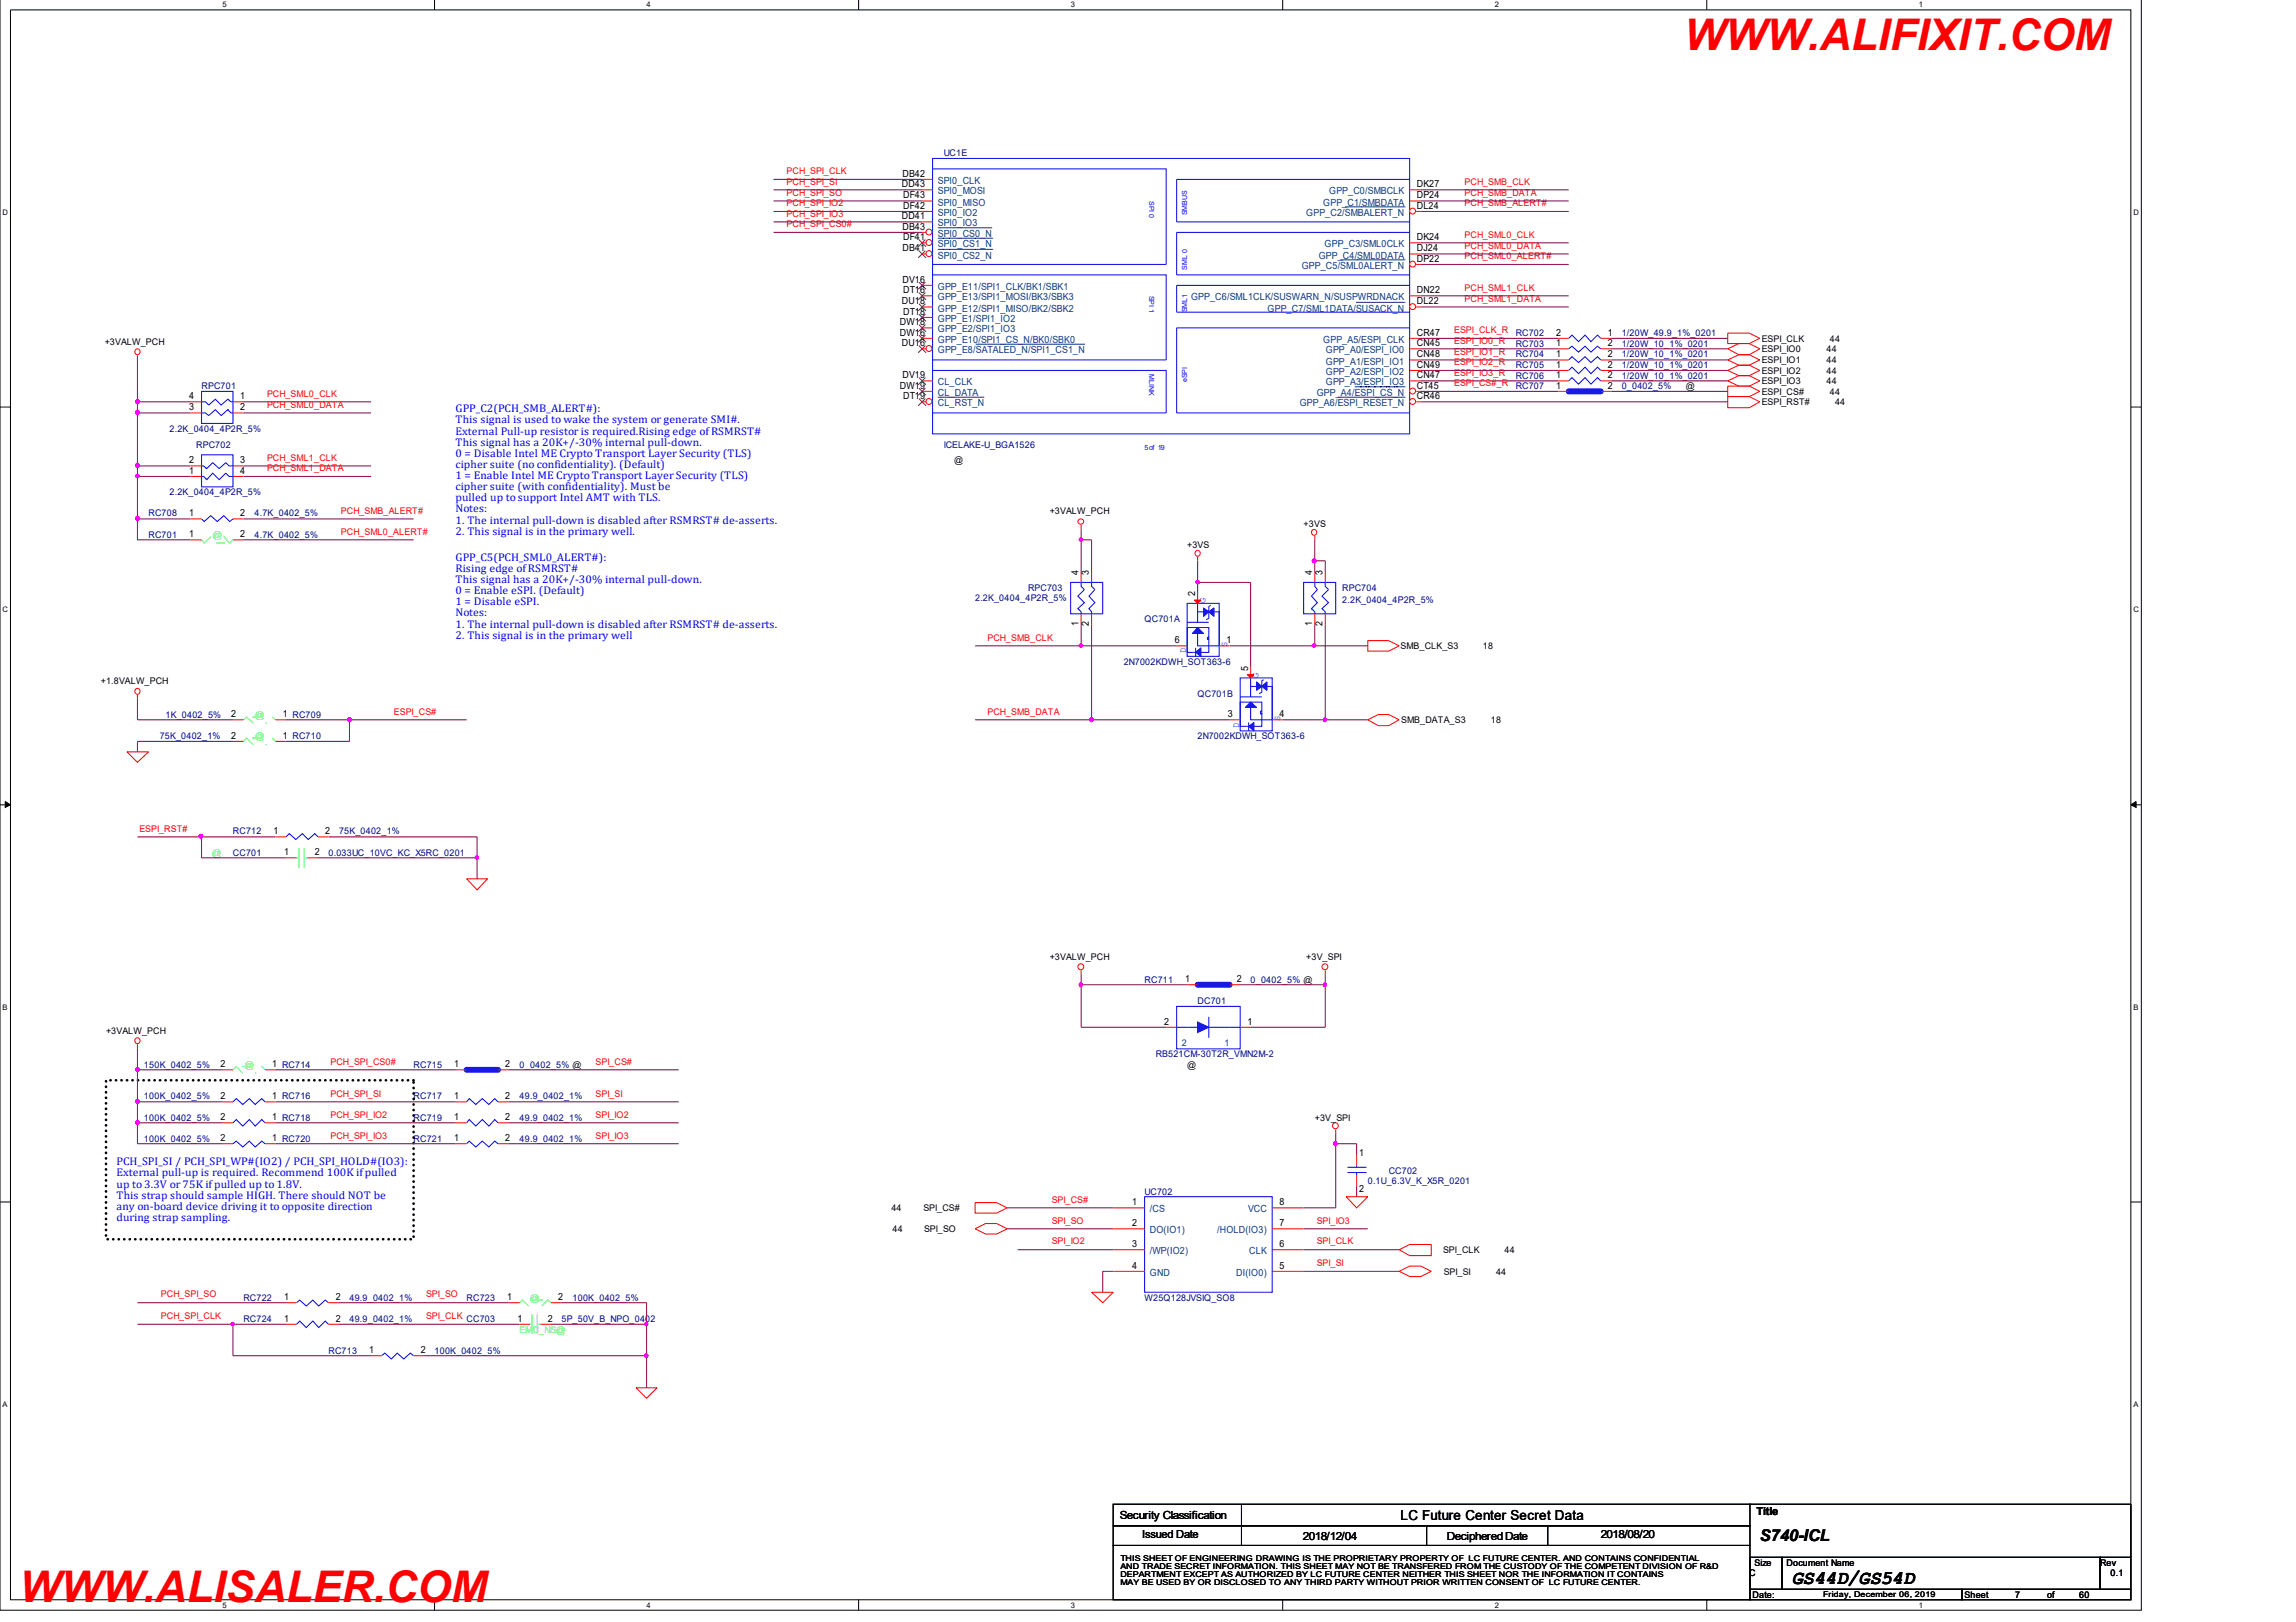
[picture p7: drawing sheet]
<svg xmlns="http://www.w3.org/2000/svg" width="297mm" height="210mm" viewBox="0 0 297 210" stroke-linecap="round" stroke-linejoin="round" font-family="sans-serif">
<defs><g id="words">
<g font-size="5.6" fill="#f00">
<text x="217.9" y="6.4">WWW.ALIFIXIT.COM</text>
<text x="2.5" y="207.3">WWW.ALISALER.COM</text>
</g>
<text font-size="2.5" x="231.8" y="205">GS44D/GS54D</text>
<text font-size="2.1" x="227.7" y="199.4">S740-ICL</text>
<text font-size="1.8" x="181.2" y="196.7">LC Future Center Secret Data</text>
<g font-size="1.4" fill="#00f">
<text x="58.9" y="53.4">GPP_C2(PCH_SMB_ALERT#):</text>
<text x="58.9" y="54.8">This signal is used to wake the system or generate SMI#.</text>
<text x="58.9" y="56.2">External Pull-up resistor is required.Rising edge ofRSMRST#</text>
<text x="58.9" y="57.7">This signal has a 20K+/-30% internal pull-down.</text>
<text x="58.9" y="59.1">0 = Disable Intel ME Crypto Transport Layer Security (TLS)</text>
<text x="58.9" y="60.6">cipher suite (no confidentiality). (Default)</text>
<text x="58.9" y="62">1 = Enable Intel ME Crypto Transport Layer Security (TLS)</text>
<text x="58.9" y="63.4">cipher suite (with confidentiality). Must be</text>
<text x="58.9" y="64.9">pulled up to support Intel AMT with TLS.</text>
<text x="58.9" y="66.3">Notes:</text>
<text x="58.9" y="67.7">1. The internal pull-down is disabled after RSMRST# de-asserts.</text>
<text x="58.9" y="69.2">2. This signal is in the primary well.</text>
<text x="58.9" y="72.6">GPP_C5(PCH_SML0_ALERT#):</text>
<text x="58.9" y="74">Rising edge ofRSMRST#</text>
<text x="58.9" y="75.5">This signal has a 20K+/-30% internal pull-down.</text>
<text x="58.9" y="76.9">0 = Enable eSPI. (Default)</text>
<text x="58.9" y="78.3">1 = Disable eSPI.</text>
<text x="58.9" y="79.8">Notes:</text>
<text x="58.9" y="81.2">1. The internal pull-down is disabled after RSMRST# de-asserts.</text>
<text x="58.9" y="82.6">2. This signal is in the primary well</text>
<text x="15.1" y="155.1">This strap should sample HIGH. There should NOT be</text>
<text x="15.1" y="150.8">PCH_SPI_SI / PCH_SPI_WP#(IO2) / PCH_SPI_HOLD#(IO3):</text>
<text x="15.1" y="152.2">External pull-up is required. Recommend 100K ifpulled</text>
<text x="15.1" y="153.7">up to 3.3V or 75K ifpulled up to 1.8V.</text>
<text x="15.1" y="156.6">any on-board device driving it to opposite direction</text>
<text x="15.1" y="158">during strap sampling.</text>
</g>
<g font-size="1.4">
<text x="144.9" y="196.5">Security Classification</text>
<text x="227.2" y="196.1">Title</text>
<text x="147.7" y="199.1">Issued Date</text>
<text x="168.6" y="199.2">2018/12/04</text>
<text x="187.2" y="199.2">Deciphered Date</text>
<text x="207.1" y="199.1">2018/08/20</text>
</g>
<g font-size="1.3">
<text x="116.8" y="22.9">DB42</text>
<text x="116.7" y="24.2">DD43</text>
<text x="116.7" y="28.4">DD41</text>
<text x="116.8" y="29.7">DB43</text>
<text x="116.8" y="25.7">DF43</text>
<text x="116.8" y="27">DF42</text>
<text x="183.3" y="25.7">DP24</text>
<text x="183.3" y="27">DL24</text>
<text x="183.3" y="24.2">DK27</text>
<text x="116.8" y="32.5">DB41</text>
<text x="116.8" y="31.1">DF41</text>
<text x="183.3" y="32.5">DJ24</text>
<text x="183.3" y="31.1">DK24</text>
<text x="183.3" y="33.9">DP22</text>
<text x="116.7" y="39.4">DU18</text>
<text x="116.8" y="36.6">DV16</text>
<text x="116.8" y="40.7">DT18</text>
<text x="116.8" y="37.9">DT16</text>
<text x="183.3" y="37.9">DN22</text>
<text x="183.3" y="39.4">DL22</text>
<text x="116.4" y="43.4">DW16</text>
<text x="116.4" y="42.1">DW18</text>
<text x="116.7" y="44.8">DU16</text>
<text x="183.3" y="43.4">CR47</text>
<text x="183.3" y="44.8">CN45</text>
<text x="183.3" y="46.2">CN48</text>
<text x="183.3" y="47.6">CN49</text>
<text x="201.3" y="46.2">1</text>
<text x="201.3" y="43.4">2</text>
<text x="201.3" y="44.8">1</text>
<text x="201.3" y="47.6">1</text>
<text x="208" y="46.2">2</text>
<text x="208" y="43.4">1</text>
<text x="208" y="44.8">2</text>
<text x="208" y="47.6">2</text>
<text x="24.5" y="51.7">4</text>
<text x="24.5" y="53.1">3</text>
<text x="31.1" y="51.7">1</text>
<text x="31.1" y="53.1">2</text>
<text x="116.4" y="50.3">DW19</text>
<text x="116.8" y="49">DV19</text>
<text x="116.8" y="51.7">DT19</text>
<text x="183.3" y="50.3">CT45</text>
<text x="183.3" y="51.7">CR46</text>
<text x="183.3" y="49">CN47</text>
<text x="201.3" y="50.3">1</text>
<text x="201.3" y="49">1</text>
<text x="208" y="50.3">2</text>
<text x="208" y="49">2</text>
<text x="24.5" y="60">2</text>
<text x="31.1" y="60">3</text>
<text x="24.5" y="61.3">1</text>
<text x="31.1" y="61.3">4</text>
<text x="24.5" y="69.5">1</text>
<text x="24.5" y="66.8">1</text>
<text x="31.1" y="69.5">2</text>
<text x="31.1" y="66.8">2</text>
<text x="139.5" y="74.4" transform="rotate(-90 139.5 74.4)">4</text>
<text x="140.9" y="74.4" transform="rotate(-90 140.9 74.4)">3</text>
<text x="154.6" y="77.1" transform="rotate(-90 154.6 77.1)">2</text>
<text x="169.8" y="74.4" transform="rotate(-90 169.8 74.4)">4</text>
<text x="171.1" y="74.4" transform="rotate(-90 171.1 74.4)">3</text>
<text x="139.5" y="81" transform="rotate(-90 139.5 81)">1</text>
<text x="140.9" y="81" transform="rotate(-90 140.9 81)">2</text>
<text x="152" y="83.2">6</text>
<text x="158.7" y="83.2">1</text>
<text x="169.8" y="81" transform="rotate(-90 169.8 81)">1</text>
<text x="171.1" y="81" transform="rotate(-90 171.1 81)">2</text>
<text x="161.5" y="86.8" transform="rotate(-90 161.5 86.8)">5</text>
<text x="29.9" y="92.8">2</text>
<text x="29.9" y="95.6">2</text>
<text x="36.6" y="92.8">1 RC709</text>
<text x="36.6" y="95.6">1 RC710</text>
<text x="158.8" y="92.8">3</text>
<text x="165.5" y="92.8">4</text>
<text x="35.4" y="108">1</text>
<text x="42.1" y="108">2</text>
<text x="36.7" y="110.7">1</text>
<text x="40.7" y="110.7">2</text>
<text x="153.3" y="127.1">1</text>
<text x="160" y="127.1">2</text>
<text x="150.6" y="132.6">2</text>
<text x="161.4" y="132.6">1</text>
<text x="28.5" y="138.1">2</text>
<text x="28.5" y="142.3">2</text>
<text x="35.2" y="138.1">1 RC714</text>
<text x="35.2" y="142.3">1 RC716</text>
<text x="58.8" y="138.1">1</text>
<text x="58.8" y="142.3">1</text>
<text x="65.4" y="138.1">2</text>
<text x="65.4" y="142.3">2</text>
<text x="28.5" y="145">2</text>
<text x="28.5" y="147.7">2</text>
<text x="35.2" y="145">1 RC718</text>
<text x="35.2" y="147.7">1 RC720</text>
<text x="58.8" y="145">1</text>
<text x="58.8" y="147.7">1</text>
<text x="65.4" y="145">2</text>
<text x="65.4" y="147.7">2</text>
<text x="175.9" y="149.6">1</text>
<text x="146.5" y="156">1</text>
<text x="165.5" y="156">8</text>
<text x="175.9" y="154.3">2</text>
<text x="146.5" y="158.7">2</text>
<text x="146.5" y="161.4">3</text>
<text x="165.5" y="161.4">6</text>
<text x="165.5" y="158.7">7</text>
<text x="146.5" y="164.2">4</text>
<text x="165.5" y="164.2">5</text>
<text x="36.7" y="168.2">1</text>
<text x="36.7" y="171">1</text>
<text x="43.4" y="168.2">2</text>
<text x="43.4" y="171">2</text>
<text x="65.6" y="168.2">1</text>
<text x="67" y="171">1</text>
<text x="70.9" y="171">2</text>
<text x="72.2" y="168.2">2</text>
<text x="47.8" y="175.1">1</text>
<text x="54.4" y="175.1">2</text>
</g>
<g font-size="1.3" fill="#004080">
<text x="121.3" y="23.8">SPI0_CLK</text>
<text x="121.3" y="25.2">SPI0_MOSI</text>
<text x="121.3" y="26.6">SPI0_MISO</text>
<text x="121.3" y="28">SPI0_IO2</text>
<text x="121.3" y="29.3">SPI0_IO3</text>
<text x="169" y="28">GPP_C2/SMBALERT_N</text>
<text x="171.2" y="26.6">GPP_C1/SMBDATA</text>
<text x="172" y="25.2">GPP_C0/SMBCLK</text>
<text x="121.3" y="33.5">SPI0_CS2_N</text>
<text x="121.3" y="32">SPI0_CS1_N</text>
<text x="121.3" y="30.7">SPI0_CS0_N</text>
<text x="168.4" y="34.8">GPP_C5/SML0ALERT_N</text>
<text x="170.6" y="33.5">GPP_C4/SML0DATA</text>
<text x="171.4" y="32">GPP_C3/SML0CLK</text>
<text x="121.3" y="41.7">GPP_E1/SPI1_IO2</text>
<text x="121.3" y="40.3">GPP_E12/SPI1_MISO/BK2/SBK2</text>
<text x="121.3" y="37.5">GPP_E11/SPI1_CLK/BK1/SBK1</text>
<text x="121.3" y="38.9">GPP_E13/SPI1_MOSI/BK3/SBK3</text>
<text x="154.1" y="38.9">GPP_C6/SML1CLK/SUSWARN_N/SUSPWRDNACK</text>
<text x="164" y="40.3">GPP_C7/SML1DATA/SUSACK_N</text>
<text x="121.3" y="44.4">GPP_E10/SPI1_CS_N/BK0/SBK0</text>
<text x="121.3" y="43">GPP_E2/SPI1_IO3</text>
<text x="121.3" y="45.7">GPP_E8/SATALED_N/SPI1_CS1_N</text>
<text x="171.2" y="44.4">GPP_A5/ESPI_CLK</text>
<text x="171.5" y="45.7">GPP_A0/ESPI_IO0</text>
<text x="171.5" y="47.2">GPP_A1/ESPI_IO1</text>
<text x="121.3" y="52.6">CL_RST_N</text>
<text x="121.3" y="51.2">CL_DATA</text>
<text x="121.3" y="49.9">CL_CLK</text>
<text x="168.1" y="52.6">GPP_A6/ESPI_RESET_N</text>
<text x="170.3" y="51.2">GPP_A4/ESPI_CS_N</text>
<text x="171.5" y="49.9">GPP_A3/ESPI_IO3</text>
<text x="171.5" y="48.5">GPP_A2/ESPI_IO2</text>
<text x="148.8" y="159.6">DO(IO1)</text>
<text x="148.8" y="156.9">/CS</text>
<text x="157.5" y="159.6">/HOLD(IO3)</text>
<text x="161.5" y="156.9">VCC</text>
<text x="148.8" y="165.1">GND</text>
<text x="148.8" y="162.3">/WP(IO2)</text>
<text x="159.9" y="165.1">DI(IO0)</text>
<text x="161.6" y="162.3">CLK</text>
</g>
<g font-size="1.2" fill="#f00">
<text x="101.8" y="23.9">PCH_SPI_SI</text>
<text x="101.8" y="22.5">PCH_SPI_CLK</text>
<text x="189.5" y="23.9">PCH_SMB_CLK</text>
<text x="101.8" y="29.4">PCH_SPI_CS0#</text>
<text x="101.8" y="25.3">PCH_SPI_SO</text>
<text x="101.8" y="28">PCH_SPI_IO3</text>
<text x="101.8" y="26.7">PCH_SPI_IO2</text>
<text x="189.5" y="26.7">PCH_SMB_ALERT#</text>
<text x="189.5" y="25.3">PCH_SMB_DATA</text>
<text x="189.5" y="33.5">PCH_SML0_ALERT#</text>
<text x="189.5" y="30.7">PCH_SML0_CLK</text>
<text x="189.5" y="32.2">PCH_SML0_DATA</text>
<text x="189.5" y="39">PCH_SML1_DATA</text>
<text x="189.5" y="37.6">PCH_SML1_CLK</text>
<text x="188.1" y="45.9">ESPI_IO1_R</text>
<text x="188.1" y="44.5">ESPI_IO0_R</text>
<text x="188.1" y="47.3">ESPI_IO2_R</text>
<text x="188.1" y="43.1">ESPI_CLK_R</text>
<text x="34.5" y="51.3">PCH_SML0_CLK</text>
<text x="34.5" y="52.8">PCH_SML0_DATA</text>
<text x="188.1" y="48.6">ESPI_IO3_R</text>
<text x="188.1" y="50">ESPI_CS#_R</text>
<text x="34.5" y="59.6">PCH_SML1_CLK</text>
<text x="34.5" y="61">PCH_SML1_DATA</text>
<text x="44.1" y="66.5">PCH_SMB_ALERT#</text>
<text x="44.1" y="69.2">PCH_SML0_ALERT#</text>
<text x="127.8" y="82.9">PCH_SMB_CLK</text>
<text x="51" y="92.5">ESPI_CS#</text>
<text x="127.8" y="92.5">PCH_SMB_DATA</text>
<text x="18" y="107.6">ESPI_RST#</text>
<text x="42.8" y="137.8">PCH_SPI_CS0#</text>
<text x="77" y="137.8">SPI_CS#</text>
<text x="42.8" y="141.9">PCH_SPI_SI</text>
<text x="77" y="141.9">SPI_SI</text>
<text x="42.8" y="144.6">PCH_SPI_IO2</text>
<text x="42.8" y="147.3">PCH_SPI_IO3</text>
<text x="77" y="144.6">SPI_IO2</text>
<text x="77" y="147.3">SPI_IO3</text>
<text x="136.1" y="155.6">SPI_CS#</text>
<text x="136.1" y="161.1">SPI_IO2</text>
<text x="136.1" y="158.3">SPI_SO</text>
<text x="170.3" y="161.1">SPI_CLK</text>
<text x="170.3" y="158.3">SPI_IO3</text>
<text x="20.8" y="167.9">PCH_SPI_SO</text>
<text x="55.1" y="167.9">SPI_SO</text>
<text x="170.3" y="163.8">SPI_SI</text>
<text x="20.8" y="170.7">PCH_SPI_CLK</text>
<text x="55.1" y="170.7">SPI_CLK</text>
</g>
<g font-size="1.2" fill="#000080">
<text x="122.1" y="20.2">UC1E</text>
<text x="196.1" y="46.2">RC704</text>
<text x="196.1" y="43.5">RC702</text>
<text x="196.1" y="44.9">RC703</text>
<text x="196.1" y="47.7">RC705</text>
<text x="209.8" y="46.2">1/20W_10_1%_0201</text>
<text x="209.8" y="43.5">1/20W_49.9_1%_0201</text>
<text x="209.8" y="44.9">1/20W_10_1%_0201</text>
<text x="209.8" y="47.7">1/20W_10_1%_0201</text>
<text x="26.1" y="50.4">RPC701</text>
<text x="196.1" y="50.4">RC707</text>
<text x="196.1" y="49">RC706</text>
<text x="209.8" y="50.4">0_0402_5%</text>
<text x="209.8" y="49">1/20W_10_1%_0201</text>
<text x="21.9" y="55.9">2.2K_0404_4P2R_5%</text>
<text x="25.4" y="57.9">RPC702</text>
<text x="122.1" y="57.9">ICELAKE-U_BGA1526</text>
<text x="21.9" y="64.1">2.2K_0404_4P2R_5%</text>
<text x="19.2" y="69.6">RC701</text>
<text x="19.2" y="66.8">RC708</text>
<text x="32.9" y="69.6">4.7K_0402_5%</text>
<text x="32.9" y="66.8">4.7K_0402_5%</text>
<text x="126.2" y="77.8">2.2K_0404_4P2R_5%</text>
<text x="133" y="76.5">RPC703</text>
<text x="173.7" y="76.5">RPC704</text>
<text x="148.1" y="80.5">QC701A</text>
<text x="173.7" y="78.1">2.2K_0404_4P2R_5%</text>
<text x="145.4" y="86">2N7002KDWH_SOT363-6</text>
<text x="20.7" y="95.7">75K_0402_1%</text>
<text x="21.4" y="92.9">1K_0402_5%</text>
<text x="154.9" y="90.2">QC701B</text>
<text x="154.9" y="95.7">2N7002KDWH_SOT363-6</text>
<text x="30.1" y="108">RC712</text>
<text x="43.9" y="108">75K_0402_1%</text>
<text x="30.1" y="110.8">CC701</text>
<text x="42.5" y="110.8">0.033UC_10VC_KC_X5RC_0201</text>
<text x="148.1" y="127.2">RC711</text>
<text x="154.9" y="130">DC701</text>
<text x="161.8" y="127.2">0_0402_5% @</text>
<text x="149.5" y="136.8">RB521CM-30T2R_VMN2M-2</text>
<text x="18.6" y="138.2">150K_0402_5%</text>
<text x="18.6" y="142.3">100K_0402_5%</text>
<text x="53.5" y="138.2">RC715</text>
<text x="53.5" y="142.3">RC717</text>
<text x="67.2" y="138.2">0_0402_5% @</text>
<text x="67.2" y="142.3">49.9_0402_1%</text>
<text x="18.6" y="145">100K_0402_5%</text>
<text x="18.6" y="147.8">100K_0402_5%</text>
<text x="53.5" y="145">RC719</text>
<text x="53.5" y="147.8">RC721</text>
<text x="67.2" y="145">49.9_0402_1%</text>
<text x="67.2" y="147.8">49.9_0402_1%</text>
<text x="148.1" y="154.6">UC702</text>
<text x="177" y="153.3">0.1U_6.3V_K_X5R_0201</text>
<text x="179.7" y="151.9">CC702</text>
<text x="31.5" y="168.3">RC722</text>
<text x="31.5" y="171.1">RC724</text>
<text x="45.2" y="168.3">49.9_0402_1%</text>
<text x="45.2" y="171.1">49.9_0402_1%</text>
<text x="60.4" y="168.3">RC723</text>
<text x="60.4" y="171.1">CC703</text>
<text x="72.6" y="171.1">5P_50V_B_NPO_0402</text>
<text x="74.1" y="168.3">100K_0402_5%</text>
<text x="148.1" y="168.3">W25Q128JVSIQ_SO8</text>
<text x="42.5" y="175.2">RC713</text>
<text x="56.2" y="175.2">100K_0402_5%</text>
</g>
<g font-size="1.2">
<text x="13.5" y="44.6">+3VALW_PCH</text>
<text x="227.9" y="47">ESPI_IO1</text>
<text x="227.9" y="45.6">ESPI_IO0</text>
<text x="227.9" y="44.2">ESPI_CLK</text>
<text x="236.3" y="47">44</text>
<text x="236.3" y="45.6">44</text>
<text x="236.7" y="44.2">44</text>
<text x="218.1" y="50.4">@</text>
<text x="227.9" y="48.4">ESPI_IO2</text>
<text x="227.9" y="49.7">ESPI_IO3</text>
<text x="227.9" y="52.4">ESPI_RST#</text>
<text x="227.9" y="51.1">ESPI_CS#</text>
<text x="236.3" y="48.4">44</text>
<text x="236.3" y="49.7">44</text>
<text x="236.7" y="51.1">44</text>
<text x="237.4" y="52.4">44</text>
<text x="123.4" y="60">@</text>
<text x="135.8" y="66.6">+3VALW_PCH</text>
<text x="153.6" y="71">+3VS</text>
<text x="168.7" y="68.3">+3VS</text>
<text x="13" y="88.5">+1.8VALW_PCH</text>
<text x="181.2" y="84">SMB_CLK_S3</text>
<text x="191.9" y="84">18</text>
<text x="181.3" y="93.6">SMB_DATA_S3</text>
<text x="192.9" y="93.6">18</text>
<text x="135.8" y="124.2">+3VALW_PCH</text>
<text x="169" y="124.2">+3V_SPI</text>
<text x="13.7" y="133.8">+3VALW_PCH</text>
<text x="153.6" y="138.2">@</text>
<text x="170.1" y="145">+3V_SPI</text>
<text x="115.3" y="156.7">44</text>
<text x="115.5" y="159.4">44</text>
<text x="119.5" y="156.7">SPI_CS#</text>
<text x="119.5" y="159.4">SPI_SO</text>
<text x="186.7" y="162.2">SPI_CLK</text>
<text x="186.8" y="164.9">SPI_SI</text>
<text x="193.5" y="164.9">44</text>
<text x="194.6" y="162.2">44</text>
<text x="226.3" y="204">C</text>
<text x="227" y="202.6">Size</text>
<text x="231.1" y="202.6">Document Name</text>
<text x="271.7" y="202.6">Rev</text>
<text x="273" y="204">0.1</text>
<text x="226.7" y="206.8">Date:</text>
<text x="254.2" y="206.8">Sheet</text>
<text x="260.7" y="206.8">7</text>
<text x="264.8" y="206.8">of</text>
<text x="269" y="206.8">60</text>
</g>
<g font-size="1.2" fill="#0f0">
<text x="27.5" y="69.6">@</text>
<text x="33" y="92.9">@</text>
<text x="33" y="95.7">@</text>
<text x="27.4" y="110.8">@</text>
<text x="31.7" y="138.2">@</text>
<text x="67.2" y="172.5">EMC_NS@</text>
<text x="68.6" y="168.3">@</text>
</g>
<g font-size="1.2" fill="#00f">
<text x="156" y="78.1" transform="rotate(-90 156 78.1)">G</text>
<text x="158.7" y="83.7" transform="rotate(-90 158.7 83.7)">S</text>
<text x="153.4" y="84.5" transform="rotate(-90 153.4 84.5)">D</text>
<text x="162.8" y="87.7" transform="rotate(-90 162.8 87.7)">G</text>
<text x="160.3" y="94.2" transform="rotate(-90 160.3 94.2)">D</text>
<text x="165.6" y="93.3" transform="rotate(-90 165.6 93.3)">S</text>
</g>
<g font-size="1.2" fill="#004080">
<text x="152.9" y="135.4">2</text>
<text x="158.4" y="135.4">1</text>
</g>
<g font-size="1">
<text x="28.8" y=".9">5</text>
<text x="83.7" y=".9">4</text>
<text x="138.5" y=".9">3</text>
<text x="193.4" y=".9">2</text>
<text x="248.2" y=".9">1</text>
<text x=".3" y="27.8">D</text>
<text x="276" y="27.8">D</text>
<text x=".3" y="79.2">C</text>
<text x="276" y="79.2">C</text>
<text x=".3" y="130.7">B</text>
<text x="276" y="130.7">B</text>
<text x=".3" y="182">A</text>
<text x="276" y="182">A</text>
<text x="144.9" y="203">AND TRADE SECRET INFORMATION. THIS SHEET MAY NOT BE TRANSFERED FROM THE CUSTODY OF THE COMPETENT DIVISION OF R&amp;D</text>
<text x="144.9" y="202">THIS SHEET OF ENGINEERING DRAWING IS THE PROPRIETARY PROPERTY OF LC FUTURE CENTER. AND CONTAINS CONFIDENTIAL</text>
<text x="28.8" y="208">5</text>
<text x="83.7" y="208">4</text>
<text x="138.5" y="208">3</text>
<text x="144.9" y="205.1">MAY BE USED BY OR DISCLOSED TO ANY THIRD PARTY WITHOUT PRIOR WRITTEN CONSENT OF LC FUTURE CENTER.</text>
<text x="144.9" y="204.1">DEPARTMENT EXCEPT AS AUTHORIZED BY LC FUTURE CENTER NEITHER THIS SHEET NOR THE INFORMATION IT CONTAINS</text>
<text x="193.4" y="208">2</text>
<text x="235.9" y="206.7">Friday, December 06, 2019</text>
<text x="248.2" y="208">1</text>
</g>
<g font-size=".9" fill="#00f">
<text x="148.7" y="26" transform="rotate(90 148.7 26)">SPI 0</text>
<text x="153.6" y="27.9" transform="rotate(-90 153.6 27.9)">SMBUS</text>
<text x="153.6" y="34.9" transform="rotate(-90 153.6 34.9)">SML 0</text>
<text x="148.7" y="38.3" transform="rotate(90 148.7 38.3)">SPI 1</text>
<text x="153.6" y="40.4" transform="rotate(-90 153.6 40.4)">SML1</text>
<text x="148.7" y="48.4" transform="rotate(90 148.7 48.4)">MLINK</text>
<text x="153.6" y="49.5" transform="rotate(-90 153.6 49.5)">eSPI</text>
<text x="148.1" y="58.3">5of 19</text>
</g>
</g></defs>
<path d="M0 -.1v208.5h277v-208.5M1.4 1.3h274.3v205.7h-274.3z" fill="none" stroke="#000" stroke-width=".13"/>
<g fill="#fff">
<path d="M28.8 .1h.4v1h-.4z"/>
<path d="M28.8 207.2h.4v1h-.4z"/>
</g>
<path d="M56.2 -.1v1.4M56.2 207v1.4" fill="none" stroke="#000" stroke-width=".13"/>
<g fill="#fff">
<path d="M83.7 .1h.4v1h-.4z"/>
<path d="M83.7 207.2h.4v1h-.4z"/>
</g>
<path d="M111.1 -.1v1.4M111.1 207v1.4" fill="none" stroke="#000" stroke-width=".13"/>
<g fill="#fff">
<path d="M138.5 .1h.4v1h-.4z"/>
<path d="M138.5 207.2h.4v1h-.4z"/>
</g>
<path d="M165.9 -.1v1.4M165.9 207v1.4" fill="none" stroke="#000" stroke-width=".13"/>
<g fill="#fff">
<path d="M193.4 .1h.4v1h-.4z"/>
<path d="M193.4 207.2h.4v1h-.4z"/>
</g>
<path d="M220.8 -.1v1.4M220.8 207v1.4" fill="none" stroke="#000" stroke-width=".13"/>
<g fill="#fff">
<path d="M248.2 .1h.5v1h-.5z"/>
<path d="M248.2 207.2h.5v1h-.5z"/>
<path d="M.3 26.9h.5v1.1h-.5z"/>
<path d="M276 26.9h.5v1.1h-.5z"/>
<path d="M.3 78.3h.5v1h-.5z"/>
<path d="M276 78.3h.5v1h-.5z"/>
</g>
<path d="M0 52.7h1.4M275.7 52.7h1.3" fill="none" stroke="#000" stroke-width=".13"/>
<g fill="#fff">
<path d="M.3 129.8h.5v1h-.5z"/>
<path d="M276 129.8h.5v1h-.5z"/>
</g>
<path d="M0 104.2h1.4M275.7 104.2h1.3" fill="none" stroke="#000" stroke-width=".13"/>
<path d="M.7 103.7l.7 .5-.7 .3zM275.7 104.2l.7-.5v.8z" fill="#000" stroke="#000" stroke-width=".13"/>
<g fill="#fff">
<path d="M.3 181.2h.5v1h-.5z"/>
<path d="M276 181.2h.5v1h-.5z"/>
</g>
<g fill="none" stroke="#000" stroke-width=".13">
<path d="M0 155.5h1.4M275.7 155.5h1.3M144 194.7h82.4v2.8h-82.4zM144 197.5h82.4v2.5h-82.4zM144 200h82.4v7h-82.4zM160.6 194.7v5.3M184.6 197.5v2.5M200.2 197.5v2.5M226.3 194.7h49.4v6.8M226.4 205.7h27.4v1.3h-27.4zM226.4 201.5h4.1v4.2h-4.1zM230.5 201.5h41.2v4.2h-41.2z"/>
<path d="M253.8 205.7h21.9v1.3h-21.9zM271.7 201.5h4v4.2h-4z"/>
</g>
<path d="M13.7 139.8h39.8v20.6h-39.8z" fill="none" stroke="#000" stroke-width=".34" stroke-dasharray="0 .7"/>
<g fill="none" stroke="#f00" stroke-width=".13">
<path d="M119.3 23.2h1.3M182.4 32.9h1.4M17.8 46v.6M24.6 52h1.5M24.6 53.4h1.5M30.1 52h1.4M30.1 53.4h1.4M182.4 43.8h1.4M201.6 46.6h1.3M201.6 43.8h1.3M207.1 46.6h1.3M207.1 43.8h1.3"/>
<path d="M223.5 46.6l1.5-.7h1.3l1.4 .7-1.4 .7h-1.3zM223.5 45.1l1.5-.6h1.3l1.4 .6-1.4 .8h-1.3zM223.5 47.9l1.5-.6h1.3l1.4 .6-1.4 .7h-1.3zM223.5 49.3l1.5-.7h1.3l1.4 .7-1.4 .7h-1.3zM223.5 43.1h2.8l1.4 .7-1.4 .7h-2.8zM223.5 51.3h2.8l1.4 .7-1.4 .8h-2.8zM223.5 50h2.8l1.4 .6-1.4 .7h-2.8zM24.6 69.9h1.5M30.1 69.9h1.4M139.9 67.9v.6M154.9 72.1v.5M154.9 76.7v1.4"/>
<path d="M170.1 69.4v.5M170.1 79.4v1.5M170.1 74v1.4M171.4 79.4v1.5M171.4 74v1.4M16.4 97.3h2.8l-1.4 1.4zM17.8 89.9v.5M30.1 93.1h1.4M30.1 95.9h1.4M35.6 93.1h1.4M35.6 95.9h1.4M152.2 83.6h1.4"/>
<path d="M157.7 83.6h1.4M177 82.9h2.7l1.3 .7-1.3 .7h-2.7zM177 93.1l1.3-.6h1.4l1.3 .6-1.3 .8h-1.4zM60.4 113.7h2.7l-1.4 1.5zM17.8 135.1v.6M28.8 138.4h1.3M34.3 138.4h1.3M58.9 138.4h1.5M64.4 138.4h1.4M139.9 125.6v.5M150.9 132.9h1.3M153.6 127.4h1.3"/>
<path d="M159.1 127.4h1.3M160.4 132.9h1.4M171.4 125.6v.5M28.8 145.3h1.3M28.8 142.6h1.3M28.8 148h1.3M34.3 145.3h1.3M34.3 142.6h1.3M34.3 148h1.3M58.9 145.3h1.5M64.4 145.3h1.4M126.2 155.6h2.7l1.4 .7-1.4 .7h-2.7z"/>
<path d="M126.2 159l1.3-.7h1.4l1.4 .7-1.4 .7h-1.4zM144 159h4.1M144 156.3h4.1M164.6 156.3h4.1M164.6 159h4.1M172.8 146.1v.6M174.2 154.9h2.8l-1.5 1.4zM82.3 179.6h2.7l-1.3 1.3zM141.2 167.2h2.8l-1.3 1.4zM144 164.5h4.1M144 161.7h4.1M164.6 161.7h4.1"/>
<path d="M164.6 164.5h4.1M181 164.5l1.4-.7h1.4l1.4 .7-1.4 .7h-1.4zM181 161.7l1.4-.6h2.8v1.4h-2.8z"/>
<circle cx="17.8" cy="45.5" r=".36"/>
<circle cx="139.8" cy="67.5" r=".36"/>
<circle cx="154.9" cy="71.6" r=".36"/>
<circle cx="170" cy="68.9" r=".36"/>
<circle cx="17.8" cy="89.5" r=".36"/>
<circle cx="17.8" cy="134.7" r=".36"/>
<circle cx="139.8" cy="125.1" r=".38"/>
<circle cx="171.4" cy="125.1" r=".38"/>
<circle cx="172.8" cy="145.7" r=".38"/>
</g>
<g fill="none" stroke="#00ff40" stroke-width=".13">
<path d="M27.3 69.4l-.9 .9-.3-.4M28 70.3h1.1M28.1 70.3h.1M29 69.4l.7 .9 .4-.4M31.5 93.1l.4-.3 .9 .8M31.5 95.9l.4-.4 .9 .9M32.6 95.5h1.4M32.6 92.8h1.4M33.6 92.8h.1M33.6 95.5h.1M34.4 93.6h.1M34.4 96.4h.1"/>
<path d="M35.2 92.8l.4 .3M35.2 95.5l.4 .4M30.1 138.4l.5-.4 .8 .9M31.3 138h1.4M32.3 138h.1M33 138.9h.1M33.9 138l.4 .4"/>
</g>
<g fill="none" stroke="#00f" stroke-width=".13">
<path d="M120.6 21.9h30.3v12.3h-30.3M120.6 35.6h30.3v11h-30.3M120.6 20.5h61.8v35.6h-61.8zM182.4 23.2h-30.2v5.5h30.2M182.4 30.1h-30.2v5.5h30.2M182.4 36.9h-30.2v3.5h30.2M26.1 53.4h.5l.4 .4 .9-.8 .7 .8 .9-.8 .4 .4h.2M26.1 50.6h4v4.2h-4zM29.5 51.7h.1M29.5 53l.1 .1M30.1 52h-.2l-.4-.3-.9 .7-.7-.7-.9 .7-.4-.4h-.5M120.6 47.9h30.3v5.5h-30.3"/>
<path d="M182.4 42.4h-30.2v11h30.2M202.9 43.8l.5-.4 .8 .8 .9-.8 .7 .8 .9-.8 .4 .4M202.9 46.6l.5-.4 .8 .7 .9-.7 .7 .7 .9-.7 .4 .4M153.6 78.1h4.1v6.8h-4.1zM154.9 79.2h.8M154.9 78.1v2.4M156.6 78.3l-.2 .2v1.5l-.4 .2M157.1 79.2h.6v4.4h-2.8v-1.6M168.7 75.4h4.1v4h-4.1zM169.7 78.8l.1 .1M170.1 75.4v.5l.3 .4-.7 .8 .7 .9-.7 .8 .4 .4v.2M171 78.8l.2 .1"/>
<path d="M171.4 75.4v.5l.5 .4-.9 .8 .9 .9-.9 .8 .4 .4v.2M153.6 80.5h2.8M154.7 83.8v1.1M156.4 82.6v-1.4h-2.8v3.2h1.1M156.4 82.6v1.8h-1M156.4 82.5h-.2v.2h.2v-.1M152.2 130.2h8.2v5.5h-8.2zM152.2 132.9h2.7M156.4 132.9h4M156.4 131.6v2.7M30.1 145.3l.5-.4 .8 .8 .9-.8 .7 .8 .9-.8 .4 .4M30.1 142.6l.5-.4 .8 .7 .9-.7 .7 .7 .9-.7 .4 .4"/>
<path d="M30.1 148l.5-.3 .8 .7 .9-.7 .7 .7 .9-.7 .4 .3M60.4 145.3l.3-.4 .9 .8 .8-.8 .8 .8 .8-.8 .4 .4M148.1 154.9h16.5v12.3h-16.5z"/>
</g>
<path d="M60.4 138.4h4M154.9 127.4h4.2" fill="none" stroke="#00f" stroke-width=".76"/>
<g fill="#00f" stroke="#00f" stroke-width=".13">
<path d="M154.9 132.3l1.5 .6-1.5 .7z"/>
<path d="M154.9 81.2l.8 .8h-1.4z"/>
<path d="M154.7 84.4l.7-.6v1.1z"/>
<path d="M156.4 79.2l.7-.5v1.1z"/>
<path d="M155.7 78.7l.7 .5-.7 .6z"/>
</g>
<path d="M154.5 77.7h.9l-.5 .4z" fill="#f00" stroke="#f00" stroke-width=".13"/>
<path d="M173.4 33.6h8.3" fill="none" stroke="#004080" stroke-width=".13"/>
<circle cx="120.2" cy="52" r=".38" fill="#fff" stroke="#f00" stroke-width=".13"/>
<path d="M119.3 26h1.3M119.3 24.6h1.3M119.3 52h.1M119.3 52h.5" fill="none" stroke="#f00" stroke-width=".13"/>
<path d="M118.9 51.6l.9 .9M119.7 51.6l-.9 .9" fill="none" stroke="#804000" stroke-width=".13"/>
<path d="M121.3 51.4h6" fill="none" stroke="#004080" stroke-width=".13"/>
<circle cx="182.8" cy="50.6" r=".38" fill="#fff" stroke="#f00" stroke-width=".13"/>
<path d="M119.3 39.7h1.3M182.4 31.4h1.4M119.3 41.1h1.3M119.3 43.8h1.3M182.4 45.1h1.4M182.4 49.3h1.4M183.2 50.6h.6" fill="none" stroke="#f00" stroke-width=".13"/>
<path d="M173.1 51.4h8.6M175.3 50.1h6.4M181.7 50.1h.1" fill="none" stroke="#004080" stroke-width=".13"/>
<path d="M118.9 39.3l.9 .9M119.7 39.3l-.9 .9M118.9 40.7l.9 .9M118.9 43.4l.9 .9M119.7 40.7l-.9 .9M119.7 43.4l-.9 .9" fill="none" stroke="#804000" stroke-width=".13"/>
<circle cx="120.2" cy="32.8" r=".38" fill="#fff" stroke="#f00" stroke-width=".13"/>
<path d="M119.3 32.9h.1M119.3 32.9h.5M182.4 24.6h1.4" fill="none" stroke="#f00" stroke-width=".13"/>
<path d="M118.9 32.4l.9 1M119.7 32.4l-.9 1" fill="none" stroke="#804000" stroke-width=".13"/>
<path d="M128.4 32.3h.1" fill="none" stroke="#004080" stroke-width=".13"/>
<circle cx="120.2" cy="31.4" r=".38" fill="#fff" stroke="#f00" stroke-width=".13"/>
<path d="M119.3 31.4h.1M119.3 31.4h.5" fill="none" stroke="#f00" stroke-width=".13"/>
<path d="M118.9 31l.9 .9M119.7 31l-.9 .9" fill="none" stroke="#804000" stroke-width=".13"/>
<path d="M121.3 32.3h7.1M128.4 30.8h.1" fill="none" stroke="#004080" stroke-width=".13"/>
<circle cx="182.8" cy="52" r=".38" fill="#fff" stroke="#f00" stroke-width=".13"/>
<path d="M183.2 52h.6" fill="none" stroke="#f00" stroke-width=".13"/>
<path d="M181.7 51.4h.1" fill="none" stroke="#004080" stroke-width=".13"/>
<circle cx="120.2" cy="30" r=".38" fill="#fff" stroke="#f00" stroke-width=".13"/>
<path d="M119.3 27.4h1.3M119.3 28.7h1.3M119.3 30.1h.5M119.3 42.4h1.3M182.4 46.6h1.4" fill="none" stroke="#f00" stroke-width=".13"/>
<path d="M121.3 30.8h7.1M121.3 29.5h7.1" fill="none" stroke="#004080" stroke-width=".13"/>
<path d="M118.9 42l.9 .9M119.7 42l-.9 .9" fill="none" stroke="#804000" stroke-width=".13"/>
<circle cx="182.8" cy="39.7" r=".38" fill="#fff" stroke="#f00" stroke-width=".13"/>
<path d="M183.2 39.7h.6M119.3 50.6h1.3" fill="none" stroke="#f00" stroke-width=".13"/>
<path d="M181.7 39.1h.1" fill="none" stroke="#004080" stroke-width=".13"/>
<path d="M118.9 50.2l.9 1M119.7 50.2l-.9 1" fill="none" stroke="#804000" stroke-width=".13"/>
<circle cx="182.8" cy="34.2" r=".38" fill="#fff" stroke="#f00" stroke-width=".13"/>
<path d="M182.4 26h1.4M183.2 34.2h.6" fill="none" stroke="#f00" stroke-width=".13"/>
<path d="M174 26.8h7.7M181.7 33.6h.1" fill="none" stroke="#004080" stroke-width=".13"/>
<circle cx="120.2" cy="45.1" r=".38" fill="#fff" stroke="#f00" stroke-width=".13"/>
<path d="M119.3 36.9h1.3M119.3 38.3h1.3M182.4 38.3h1.4M119.3 49.3h1.3M119.3 45.1h.1M119.3 45.1h.5M182.4 47.9h1.4" fill="none" stroke="#f00" stroke-width=".13"/>
<path d="M118.9 36.5l.9 .9M118.9 37.9l.9 .9M119.7 36.5l-.9 .9M119.7 37.9l-.9 .9M118.9 44.7l.9 .9M118.9 48.9l.9 .9M119.7 44.7l-.9 .9M119.7 48.9l-.9 .9" fill="none" stroke="#804000" stroke-width=".13"/>
<path d="M175.4 39.1h6.3M126.2 44.5h14.2" fill="none" stroke="#004080" stroke-width=".13"/>
<circle cx="182.8" cy="27.3" r=".38" fill="#fff" stroke="#f00" stroke-width=".13"/>
<g fill="none" stroke="#f00" stroke-width=".13">
<path d="M183.2 27.4h.6M201.6 50.6h1.3M201.6 45.1h1.3M201.6 47.9h1.3M201.6 49.3h1.3M207.1 50.6h1.3M207.1 45.1h1.3M207.1 47.9h1.3M207.1 49.3h1.3M24.6 61.7h1.5M24.6 60.3h1.5M24.6 67.2h1.5"/>
<path d="M30.1 61.7h1.4M30.1 60.3h1.4M30.1 67.2h1.4M139.9 79.4v1.5M139.9 74v1.4M141.2 79.4v1.5M141.2 74v1.4M159.1 93.1h1.3M161.8 86.3v1.4M164.6 93.1h1.3M35.6 108.3h1.4M37 111h1.4"/>
<path d="M39.8 111h1.3M41.1 108.3h1.4M58.9 148h1.5M58.9 142.6h1.5M64.4 148h1.4M64.4 142.6h1.4M175.5 149.5v1.3M175.5 152.2v1.3M37 168.6h1.4M37 171.4h1.4M42.5 168.6h1.4M42.5 171.4h1.4"/>
<path d="M48 175.4h1.4M53.5 175.4h1.4M65.8 168.6h1.4M67.2 171.4h1.4M69.9 171.4h1.4M71.3 168.6h1.3"/>
</g>
<path d="M181.7 26.8h.1" fill="none" stroke="#004080" stroke-width=".13"/>
<g fill="none" stroke="#00f" stroke-width=".13">
<path d="M26.1 58.9h4v4.1h-4zM202.9 45.1l.5-.3 .8 .8 .9-.8 .7 .8 .9-.8 .4 .3M202.9 47.9l.5-.4 .8 .9 .9-.9 .7 .9 .9-.9 .4 .4M202.9 49.3l.5-.4 .8 .8 .9-.8 .7 .8 .9-.8 .4 .4M26.1 60.3h.2l.5 .3 .7-.7 .9 .7 .8-.7 .4 .4h.5M26.1 67.2l.3 .3 .9-.8 .8 .8 .9-.8 .7 .8 .4-.3M26.6 61.9l.2 .2M26.6 60.6h.2M30.1 61.7h-.5l-.4-.5-.8 .9-.9-.9-.7 .9-.5-.4h-.2M138.5 75.4h4.2v4h-4.2zM139.4 78.8l.2 .1M139.9 75.4v.5l.4 .4-.9 .8 .9 .9-.9 .8 .5 .4v.2"/>
<path d="M140.9 78.8l.1 .1M141.2 75.4v.5l.4 .4-.7 .8 .7 .9-.7 .8 .3 .4v.2M160.4 90.2h2.8M160.4 87.7h4.2v6.9h-4.2zM161.5 93.5v1.1M161.8 88.8h.8M161.8 87.7v2.5M163.2 92.2v-1.3h-2.8v3.1h1.1M163.2 92.2v1.8h-1M163.2 92h-.1v.4h.1v-.2M163.5 88l-.3 .1v1.5l-.3 .2M163.9 88.8h.7v4.3h-2.8v-1.6"/>
<path d="M37 108.3l.4-.4 .9 .7 .8-.7 .8 .7 .8-.7 .4 .4M60.4 148l.3-.3 .9 .7 .8-.7 .8 .7 .8-.7 .4 .3M60.4 142.6l.3-.4 .9 .7 .8-.7 .8 .7 .8-.7 .4 .4M174.3 151.7h2.5M174.3 151.1h2.5M175.5 150.8v.3M175.5 151.7v.5M38.4 168.6l.4-.4 .8 .8 .9-.8 .7 .8 .9-.8 .4 .4M38.4 171.4l.4-.4 .8 .8 .9-.8 .7 .8 .9-.8 .4 .4M49.4 175.4l.4-.3 .8 .8 .8-.8 .8 .8 .9-.8 .4 .3"/>
</g>
<g fill="#00f" stroke="#00f" stroke-width=".13">
<path d="M161.8 90.9l.8 .6h-1.5z"/>
<path d="M161.5 94l.7-.5v1.1z"/>
<path d="M163.2 88.8l.7-.6v1.1z"/>
<path d="M162.6 88.2l.6 .6-.6 .5z"/>
</g>
<path d="M161.4 87.3h.8l-.4 .4z" fill="#f00" stroke="#f00" stroke-width=".13"/>
<path d="M38.4 111h.3M38.7 109.7v2.6M39.4 109.7v2.6M39.4 111h.4M67.2 168.6l.4-.4 .8 .8M68.6 171.4h.2M68.8 170.1v2.5M69.1 168.2h1.1M69.3 168.2h.1M69.5 170.1v2.5M69.5 171.4h.4M71.3 168.6l-.4-.4-.8 .8" fill="none" stroke="#00ff40" stroke-width=".13"/>
<path d="M202.9 50.6h4.2" fill="none" stroke="#00f" stroke-width=".76"/>
<g fill="none" stroke="#800040" stroke-width=".13">
<path d="M100.1 30.1h19.2M100.1 26h19.2M100.1 24.6h19.2M100.1 23.2h19.2M100.1 28.7h19.2M100.1 27.4h19.2M183.8 39.7h19.1M183.8 27.4h19.1M183.8 26h19.1M183.8 24.6h19.1M183.8 34.2h19.1M183.8 31.4h19.1"/>
<path d="M183.8 32.9h19.1M183.8 38.3h19.1M17.8 52h6.8M17.8 53.4h6.8M17.8 46.6v5.4M17.8 52v1.4M17.8 53.4v6.9M31.5 52h16.5M31.5 53.4h16.5M183.8 52h39.7M183.8 43.8h17.8M183.8 46.6h17.8"/>
<path d="M183.8 45.1h17.8M183.8 49.3h17.8M183.8 47.9h17.8M183.8 50.6h17.8M208.4 45.1h15.1M208.4 50.6h15.1M208.4 43.8h15.1M208.4 49.3h15.1M208.4 47.9h15.1M208.4 46.6h15.1M17.8 67.2h6.8M17.8 60.3h6.8"/>
<path d="M17.8 61.7h6.8M17.8 67.2v2.7h6.8M17.8 60.3v1.4M17.8 61.7v5.5M31.5 67.2h22M31.5 69.9h22M31.5 60.3h16.5M31.5 61.7h16.5M139.9 69.9h1.3v4.1M139.9 68.5v1.4M139.9 69.9v4.1M154.9 72.6v2.8"/>
<path d="M154.9 75.4v1.3M154.9 75.4h6.9v10.9M170.1 72.6h1.3v1.4M170.1 69.9v2.7M170.1 72.6v1.4M17.8 90.4v2.7h12.3M30.1 95.9h-12.3v1.4M37 93.1h8.2M45.2 93.1h15.2M45.2 93.1v2.8h-8.2M126.2 93.1h15M126.2 83.6h13.7"/>
<path d="M139.9 83.6h12.3M139.9 80.9v2.7M141.2 93.1h17.9M141.2 80.9v12.2M159.1 83.6h11M165.9 93.1h5.5M170.1 80.9v2.7M170.1 83.6h6.9M171.4 80.9v12.2M171.5 93.1h5.5M17.8 108.3h8.3M26.1 108.3v2.7h10.9"/>
<path d="M26.1 108.3h9.5M41.1 111h20.6M42.5 108.3h19.2v2.7M61.7 111v2.7M17.8 138.4h11M17.8 135.7v2.7M17.8 138.4v4.2M35.6 138.4h23.3M65.8 138.4h22M139.9 127.4h13.7M139.9 127.4v5.5h11M139.9 126.1v1.3"/>
<path d="M160.4 127.4h11M171.4 127.4v5.5h-9.6M171.4 126.1v1.3M17.8 142.6h11M17.8 145.3h11M17.8 142.6v2.7M17.8 145.3v2.7h11M35.6 145.3h23.3M35.6 148h23.3M35.6 142.6h23.3M65.8 145.3h22M65.8 148h22"/>
<path d="M65.8 142.6h22M130.3 159h13.7M130.3 156.3h13.7M168.7 159h8.3M172.8 148h2.7v1.5M172.8 146.7v1.3M172.8 148v8.3h-4.1M175.5 153.5v1.4M17.8 168.6h19.2M17.8 171.4h12.3M37 171.4h-6.9v4h17.9M43.9 168.6h21.9"/>
<path d="M43.9 171.4h23.3M54.9 175.4h28.8M71.3 171.4h12.4M72.6 168.6h11.1v2.8M83.7 171.4v4M83.7 175.4v4.2M131.7 161.7h12.3M144 164.5h-1.3v2.7M168.7 164.5h12.3M168.7 161.7h12.3"/>
</g>
<g fill="#f0f" stroke="#f0f" stroke-width=".13">
<path d="M17.6 138.3h.4v.1v.2h-.4l-.1-.2z" fill-rule="evenodd"/>
<path d="M17.6 145.1h.4v.2v.1h-.4l-.1-.1z" fill-rule="evenodd"/>
<path d="M17.6 61.5h.4v.1v.2h-.4l-.1-.2z" fill-rule="evenodd"/>
<path d="M169.8 83.4h.4l.1 .1-.1 .2h-.4v-.2z" fill-rule="evenodd"/>
<path d="M154.8 75.2h.3l.1 .1-.1 .2h-.3l-.1-.2z" fill-rule="evenodd"/>
<path d="M17.6 138.3h.4v.1v.2h-.4l-.1-.2z" fill-rule="evenodd"/>
<path d="M17.6 145.1h.4v.2v.1h-.4l-.1-.1z" fill-rule="evenodd"/>
<path d="M17.6 61.5h.4v.1v.2h-.4l-.1-.2z" fill-rule="evenodd"/>
<path d="M169.8 83.4h.4l.1 .1-.1 .2h-.4v-.2z" fill-rule="evenodd"/>
<path d="M154.8 75.2h.3l.1 .1-.1 .2h-.3l-.1-.2z" fill-rule="evenodd"/>
<circle cx="83.6" cy="171.3" r=".21"/>
<circle cx="45.2" cy="93.1" r=".25"/>
<circle cx="172.7" cy="148" r=".24"/>
<circle cx="17.8" cy="142.5" r=".25"/>
<circle cx="139.8" cy="127.4" r=".24"/>
<circle cx="171.4" cy="127.4" r=".24"/>
<circle cx="17.8" cy="60.2" r=".25"/>
<circle cx="17.8" cy="67.1" r=".25"/>
<circle cx="139.8" cy="69.8" r=".21"/>
<circle cx="139.8" cy="83.5" r=".21"/>
<circle cx="141.2" cy="93.1" r=".25"/>
<circle cx="171.4" cy="93.1" r=".24"/>
<circle cx="170" cy="72.6" r=".25"/>
<circle cx="17.8" cy="53.4" r=".25"/>
<circle cx="17.8" cy="52" r=".25"/>
<circle cx="26" cy="108.2" r=".25"/>
<circle cx="61.7" cy="111" r=".21"/>
<circle cx="83.6" cy="175.4" r=".24"/>
<circle cx="30.1" cy="171.3" r=".21"/>
</g>
<use href="#words"/>
</svg>
